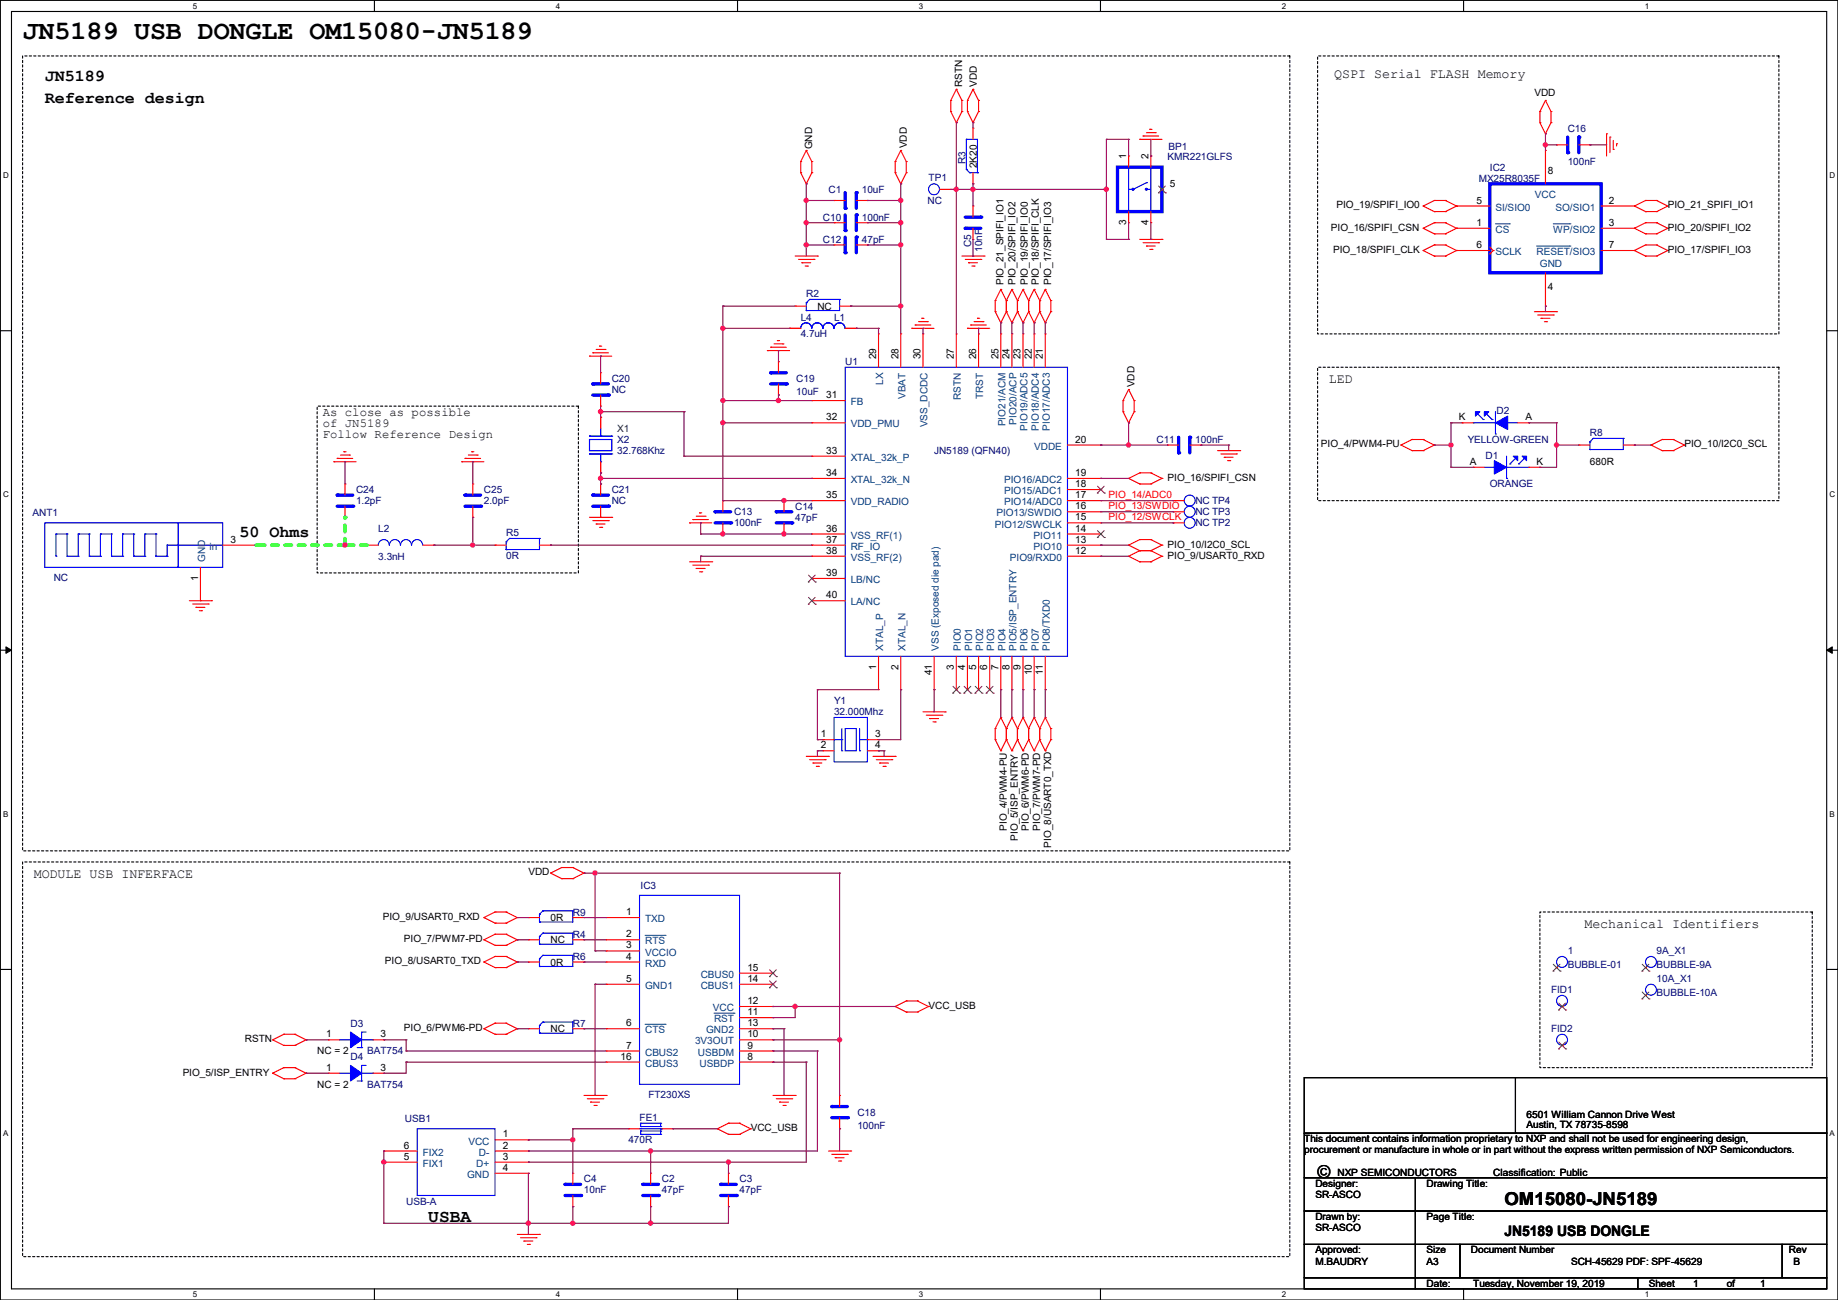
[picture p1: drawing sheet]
<svg xmlns="http://www.w3.org/2000/svg" width="420mm" height="297mm" viewBox="0 0 420 297" stroke-linecap="round" stroke-linejoin="round" font-family="sans-serif">
<defs><g id="words">
<text font-size="6.1" x="5.2" y="9">JN5189 USB DONGLE OM15080-JN5189</text>
<g font-size="4.1">
<text x="301.1" y="269.2">©</text>
<text x="343.7" y="275.4">OM15080-JN5189</text>
<text x="97.9" y="279.1">USBA</text>
</g>
<g font-size="3.8">
<text x="10.2" y="18.5">JN5189</text>
<text x="10.2" y="23.6">Reference design</text>
<text x="54.7" y="122.7">50 Ohms</text>
</g>
<text font-size="3.3" x="343.7" y="282.3">JN5189 USB DONGLE</text>
<g font-size="3">
<text x="304.9" y="17.7">QSPI Serial FLASH Memory</text>
<text x="303.6" y="87.6">LED</text>
<text x="7.7" y="200.6">MODULE USB INFERFACE</text>
<text x="362" y="212">Mechanical Identifiers</text>
</g>
<g font-size="2.8">
<text x="73.7" y="95">As close as possible</text>
<text x="73.7" y="97.6">of JN5189</text>
<text x="73.7" y="100.1">Follow Reference Design</text>
</g>
<g font-size="2.3">
<text x="219.9" y="19.9" transform="rotate(-90 219.9 19.9)">RSTN</text>
<text x="223.2" y="19.9" transform="rotate(-90 223.2 19.9)">VDD</text>
<text x="350.6" y="22">VDD</text>
<text x="185.6" y="34.1" transform="rotate(-90 185.6 34.1)">GND</text>
<text x="207.2" y="33.9" transform="rotate(-90 207.2 33.9)">VDD</text>
<text x="223.2" y="38.4" transform="rotate(-90 223.2 38.4)">2K20</text>
<text x="257.3" y="36.4" transform="rotate(-90 257.3 36.4)">1</text>
<text x="262.4" y="36.4" transform="rotate(-90 262.4 36.4)">2</text>
<text x="353.7" y="39.7">8</text>
<text x="267.3" y="42.7">5</text>
<text x="305.4" y="47.6">PIO_19/SPIFI_IO0</text>
<text x="337.4" y="46.5">5</text>
<text x="367.6" y="46.5">2</text>
<text x="381.1" y="47.6">PIO_21_SPIFI_IO1</text>
<text x="257.3" y="51.4" transform="rotate(-90 257.3 51.4)">3</text>
<text x="262.4" y="51.4" transform="rotate(-90 262.4 51.4)">4</text>
<text x="304.1" y="52.7">PIO_16/SPIFI_CSN</text>
<text x="337.4" y="51.6">1</text>
<text x="367.6" y="51.6">3</text>
<text x="381.1" y="52.7">PIO_20/SPIFI_IO2</text>
<text x="304.6" y="57.8">PIO_18/SPIFI_CLK</text>
<text x="337.4" y="56.7">6</text>
<text x="367.6" y="56.7">7</text>
<text x="381.1" y="57.8">PIO_17/SPIFI_IO3</text>
<text x="229.3" y="65.1" transform="rotate(-90 229.3 65.1)">PIO_21_SPIFI_IO1</text>
<text x="232.1" y="65.1" transform="rotate(-90 232.1 65.1)">PIO_20/SPIFI_IO2</text>
<text x="234.9" y="65.1" transform="rotate(-90 234.9 65.1)">PIO_19/SPIFI_IO0</text>
<text x="237.4" y="65.1" transform="rotate(-90 237.4 65.1)">PIO_18/SPIFI_CLK</text>
<text x="240.2" y="65.1" transform="rotate(-90 240.2 65.1)">PIO_17/SPIFI_IO3</text>
<text x="186.8" y="70.7">NC</text>
<text x="353.7" y="66.2">4</text>
<text x="200.2" y="82.1" transform="rotate(-90 200.2 82.1)">29</text>
<text x="205.3" y="82.1" transform="rotate(-90 205.3 82.1)">28</text>
<text x="210.4" y="82.1" transform="rotate(-90 210.4 82.1)">30</text>
<text x="218" y="82.1" transform="rotate(-90 218 82.1)">27</text>
<text x="223.1" y="82.1" transform="rotate(-90 223.1 82.1)">26</text>
<text x="228.1" y="82.1" transform="rotate(-90 228.1 82.1)">25</text>
<text x="230.7" y="82.1" transform="rotate(-90 230.7 82.1)">24</text>
<text x="233.2" y="82.1" transform="rotate(-90 233.2 82.1)">23</text>
<text x="235.8" y="82.1" transform="rotate(-90 235.8 82.1)">22</text>
<text x="238.3" y="82.1" transform="rotate(-90 238.3 82.1)">21</text>
<text x="259.2" y="88.5" transform="rotate(-90 259.2 88.5)">VDD</text>
<text x="188.8" y="91">31</text>
<text x="188.8" y="96.1">32</text>
<text x="245.7" y="101.1">20</text>
<text x="333.3" y="96.1">K</text>
<text x="348.6" y="96.1">A</text>
<text x="188.8" y="103.7">33</text>
<text x="301.8" y="102.2">PIO_4/PWM4-PU</text>
<text x="335.9" y="106.2">A</text>
<text x="351.1" y="106.2">K</text>
<text x="363.3" y="106.3">680R</text>
<text x="384.9" y="102.2">PIO_10/I2C0_SCL</text>
<text x="188.8" y="113.8">35</text>
<text x="188.8" y="108.8">34</text>
<text x="245.7" y="113.8">17</text>
<text x="245.7" y="111.3">18</text>
<text x="245.7" y="108.8">19</text>
<text x="266.8" y="109.9">PIO_16/SPIFI_CSN</text>
<text x="245.7" y="118.9">15</text>
<text x="245.7" y="116.4">16</text>
<text x="52.7" y="124">3</text>
<text x="188.8" y="121.5">36</text>
<text x="188.8" y="124">37</text>
<text x="245.7" y="124">13</text>
<text x="245.7" y="121.5">14</text>
<text x="266.8" y="125.1">PIO_10/I2C0_SCL</text>
<text x="188.8" y="131.6">39</text>
<text x="188.8" y="126.5">38</text>
<text x="245.7" y="126.5">12</text>
<text x="266.8" y="127.6">PIO_9/USART0_RXD</text>
<text x="45.3" y="132.7" transform="rotate(-90 45.3 132.7)">1</text>
<text x="188.8" y="136.7">40</text>
<text x="200.2" y="153" transform="rotate(-90 200.2 153)">1</text>
<text x="205.3" y="153" transform="rotate(-90 205.3 153)">2</text>
<text x="212.9" y="154.3" transform="rotate(-90 212.9 154.3)">41</text>
<text x="218" y="153" transform="rotate(-90 218 153)">3</text>
<text x="220.5" y="153" transform="rotate(-90 220.5 153)">4</text>
<text x="223.1" y="153" transform="rotate(-90 223.1 153)">5</text>
<text x="225.6" y="153" transform="rotate(-90 225.6 153)">6</text>
<text x="228.1" y="153" transform="rotate(-90 228.1 153)">7</text>
<text x="230.7" y="153" transform="rotate(-90 230.7 153)">8</text>
<text x="233.2" y="153" transform="rotate(-90 233.2 153)">9</text>
<text x="235.8" y="154.3" transform="rotate(-90 235.8 154.3)">10</text>
<text x="238.3" y="154.3" transform="rotate(-90 238.3 154.3)">11</text>
<text x="187.5" y="168.4">1</text>
<text x="187.5" y="171">2</text>
<text x="200" y="168.4">3</text>
<text x="200" y="171">4</text>
<text x="230" y="189.8" transform="rotate(-90 230 189.8)">PIO_4/PWM4-PU</text>
<text x="235.1" y="189.8" transform="rotate(-90 235.1 189.8)">PIO_6/PWM6-PD</text>
<text x="237.7" y="189.8" transform="rotate(-90 237.7 189.8)">PIO_7/PWM7-PD</text>
<text x="232.6" y="192.1" transform="rotate(-90 232.6 192.1)">PIO_5/ISP_ENTRY</text>
<text x="240.2" y="193.6" transform="rotate(-90 240.2 193.6)">PIO_8/USART0_TXD</text>
<text x="120.7" y="200">VDD</text>
<text x="143.1" y="209.1">1</text>
<text x="87.5" y="210.2">PIO_9/USART0_RXD</text>
<text x="92.3" y="215.3">PIO_7/PWM7-PD</text>
<text x="125.8" y="210.4">0R</text>
<text x="125.8" y="215.5">NC</text>
<text x="143.1" y="214.2">2</text>
<text x="88" y="220.3">PIO_8/USART0_TXD</text>
<text x="125.8" y="220.6">0R</text>
<text x="143.1" y="219.2">4</text>
<text x="143.1" y="216.7">3</text>
<text x="170.8" y="221.8">15</text>
<text x="143.1" y="224.3">5</text>
<text x="170.8" y="224.3">14</text>
<text x="170.8" y="231.9">11</text>
<text x="170.8" y="229.4">12</text>
<text x="212.2" y="230.5">VCC_USB</text>
<text x="56" y="238.1">RSTN</text>
<text x="74.5" y="237">1</text>
<text x="87" y="237">3</text>
<text x="92.3" y="235.6">PIO_6/PWM6-PD</text>
<text x="125.8" y="235.8">NC</text>
<text x="143.1" y="239.6">7</text>
<text x="143.1" y="234.5">6</text>
<text x="170.8" y="237">10</text>
<text x="170.8" y="239.6">9</text>
<text x="170.8" y="234.5">13</text>
<text x="41.7" y="245.7">PIO_5/ISP_ENTRY</text>
<text x="72.5" y="240.9">NC = 2</text>
<text x="74.5" y="244.6">1</text>
<text x="87" y="244.6">3</text>
<text x="141.8" y="242.1">16</text>
<text x="170.8" y="242.1">8</text>
<text x="72.5" y="248.5">NC = 2</text>
<text x="348.8" y="255.4">6501 William Cannon Drive West</text>
<text x="348.8" y="257.8">Austin, TX 78735-8598</text>
<text x="92.3" y="262.4">6</text>
<text x="114.9" y="262.4">2</text>
<text x="114.9" y="259.9">1</text>
<text x="171.5" y="258.4">VCC_USB</text>
<text x="298" y="261">This document contains information proprietary to NXP and shall not be used for engineering design,</text>
<text x="298" y="263.5">procurement or manufacture in whole or in part without the express written permission of NXP Semiconductors.</text>
<text x="92.3" y="265">5</text>
<text x="114.9" y="267.5">4</text>
<text x="114.9" y="265">3</text>
<text x="305.7" y="268.6">NXP SEMICONDUCTORS</text>
<text x="341.2" y="268.6">Classification: Public</text>
<text x="300.6" y="271.1">Designer:</text>
<text x="300.6" y="273.7">SR-ASCO</text>
<text x="326" y="271.1">Drawing Title:</text>
<text x="300.6" y="278.8">Drawn by:</text>
<text x="300.6" y="281.3">SR-ASCO</text>
<text x="326" y="278.8">Page Title:</text>
<text x="300.6" y="286.4">Approved:</text>
<text x="326" y="286.4">Size</text>
<text x="336.1" y="286.4">Document Number</text>
<text x="408.8" y="286.4">Rev</text>
<text x="300.6" y="288.9">M.BAUDRY</text>
<text x="326" y="288.9">A3</text>
<text x="359" y="288.9">SCH-45629 PDF: SPF-45629</text>
<text x="409.8" y="288.9">B</text>
<text x="326" y="294">Date:</text>
<text x="336.6" y="294">Tuesday, November 19, 2019</text>
<text x="376.8" y="294">Sheet</text>
<text x="386.9" y="294">1</text>
<text x="394.6" y="294">of</text>
<text x="402.2" y="294">1</text>
</g>
<g font-size="2.3" fill="#000080">
<text x="267" y="34.2">BP1</text>
<text x="358.2" y="30.1">C16</text>
<text x="212.2" y="41.3">TP1</text>
<text x="220.6" y="37.4" transform="rotate(-90 220.6 37.4)">R3</text>
<text x="266.8" y="36.4">KMR221GLFS</text>
<text x="337.9" y="41.5">MX25R8035F</text>
<text x="340.4" y="39">IC2</text>
<text x="358.2" y="37.7">100nF</text>
<text x="189.3" y="44.1">C1</text>
<text x="196.9" y="44.1">10uF</text>
<text x="211.9" y="46.6">NC</text>
<text x="188" y="50.4">C10</text>
<text x="196.9" y="50.4">100nF</text>
<text x="188" y="55.5">C12</text>
<text x="196.9" y="55.5">47pF</text>
<text x="221.9" y="56.5" transform="rotate(-90 221.9 56.5)">C5</text>
<text x="224.4" y="57.5" transform="rotate(-90 224.4 57.5)">10nF</text>
<text x="184.2" y="67.9">R2</text>
<text x="183" y="73.3">L4</text>
<text x="183" y="77.1">4.7uH</text>
<text x="190.6" y="73.3">L1</text>
<text x="193.1" y="83.4">U1</text>
<text x="139.8" y="87.2">C20</text>
<text x="139.8" y="89.8">NC</text>
<text x="182" y="87.2">C19</text>
<text x="182" y="90.3">10uF</text>
<text x="342" y="94.6">D2</text>
<text x="141.1" y="101.2">X2</text>
<text x="264.2" y="101.2">C11</text>
<text x="273.1" y="101.2">100nF</text>
<text x="335.4" y="101.2">YELLOW-GREEN</text>
<text x="363.3" y="99.7">R8</text>
<text x="141.1" y="103.8">32.768Khz</text>
<text x="213.4" y="103.8">JN5189 (QFN40)</text>
<text x="339.4" y="104.8">D1</text>
<text x="81.4" y="112.6">C24</text>
<text x="110.6" y="112.6">C25</text>
<text x="139.8" y="112.6">C21</text>
<text x="340.4" y="111.4">ORANGE</text>
<text x="7.5" y="118">ANT1</text>
<text x="81.4" y="115.2">1.2pF</text>
<text x="110.6" y="115.2">2.0pF</text>
<text x="139.8" y="115.2">NC</text>
<text x="167.7" y="117.7">C13</text>
<text x="181.7" y="116.5">C14</text>
<text x="181.7" y="119">47pF</text>
<text x="273.1" y="117.7">NC TP3</text>
<text x="273.1" y="115.2">NC TP4</text>
<text x="86.4" y="121.5">L2</text>
<text x="115.7" y="122.6">R5</text>
<text x="167.7" y="120.3">100nF</text>
<text x="273.1" y="120.3">NC TP2</text>
<text x="86.4" y="127.9">3.3nH</text>
<text x="115.7" y="127.6">0R</text>
<text x="12.3" y="132.7">NC</text>
<text x="190.6" y="160.9">Y1</text>
<text x="190.6" y="163.4">32.000Mhz</text>
<text x="146.4" y="203.1">IC3</text>
<text x="130.9" y="209.2">R9</text>
<text x="130.9" y="214.2">R4</text>
<text x="130.9" y="219.3">R6</text>
<text x="358.2" y="218.1">1</text>
<text x="358.2" y="221.1">BUBBLE-01</text>
<text x="378.5" y="218.1">9A_X1</text>
<text x="378.5" y="221.1">BUBBLE-9A</text>
<text x="354.4" y="226.9">FID1</text>
<text x="378.5" y="224.4">10A_X1</text>
<text x="378.5" y="227.5">BUBBLE-10A</text>
<text x="80.1" y="234.6">D3</text>
<text x="130.9" y="234.6">R7</text>
<text x="354.4" y="235.8">FID2</text>
<text x="80.1" y="242.2">D4</text>
<text x="83.9" y="240.9">BAT754</text>
<text x="83.9" y="248.5">BAT754</text>
<text x="148.2" y="250.8">FT230XS</text>
<text x="92.5" y="256.4">USB1</text>
<text x="146.1" y="256.2">FE1</text>
<text x="195.9" y="254.9">C18</text>
<text x="195.9" y="257.9">100nF</text>
<text x="143.6" y="261.2">470R</text>
<text x="92.8" y="275.2">USB-A</text>
<text x="133.4" y="270.1">C4</text>
<text x="133.4" y="272.7">10nF</text>
<text x="151.2" y="270.1">C2</text>
<text x="151.2" y="272.7">47pF</text>
<text x="169" y="270.1">C3</text>
<text x="169" y="272.7">47pF</text>
</g>
<g font-size="2.3" fill="#004080">
<text x="350.7" y="45.3">VCC</text>
<text x="341.7" y="48.1">SI/SIO0</text>
<text x="341.7" y="53.2">CS</text>
<text x="354.9" y="53.2">WP/SIO2</text>
<text x="355.4" y="48.1">SO/SIO1</text>
<text x="341.7" y="58.3">SCLK</text>
<text x="351.1" y="58.3">RESET/SIO3</text>
<text x="351.9" y="61">GND</text>
<text x="201.8" y="88" transform="rotate(-90 201.8 88)">LX</text>
<text x="194.4" y="92.6">FB</text>
<text x="206.9" y="91.1" transform="rotate(-90 206.9 91.1)">VBAT</text>
<text x="219.6" y="91.4" transform="rotate(-90 219.6 91.4)">RSTN</text>
<text x="224.7" y="91.1" transform="rotate(-90 224.7 91.1)">TRST</text>
<text x="194.4" y="97.7">VDD_PMU</text>
<text x="212" y="97.6" transform="rotate(-90 212 97.6)">VSS_DCDC</text>
<text x="229.7" y="97.4" transform="rotate(-90 229.7 97.4)">PIO21/ACM</text>
<text x="232.3" y="97" transform="rotate(-90 232.3 97)">PIO20/ACP</text>
<text x="234.8" y="98.4" transform="rotate(-90 234.8 98.4)">PIO19/ADC5</text>
<text x="237.4" y="98.4" transform="rotate(-90 237.4 98.4)">PIO18/ADC4</text>
<text x="239.9" y="98.4" transform="rotate(-90 239.9 98.4)">PIO17/ADC3</text>
<text x="194.4" y="105.3">XTAL_32k_P</text>
<text x="236.3" y="102.7">VDDE</text>
<text x="194.4" y="110.4">XTAL_32k_N</text>
<text x="229.4" y="112.9">PIO15/ADC1</text>
<text x="229.4" y="110.4">PIO16/ADC2</text>
<text x="194.4" y="115.4">VDD_RADIO</text>
<text x="227.7" y="118">PIO13/SWDIO</text>
<text x="229.4" y="115.4">PIO14/ADC0</text>
<text x="47.8" y="125.6">in</text>
<text x="194.4" y="123.1">VSS_RF(1)</text>
<text x="194.4" y="125.6">RF_IO</text>
<text x="227.3" y="120.5">PIO12/SWCLK</text>
<text x="236.2" y="125.6">PIO10</text>
<text x="236.2" y="123.1">PIO11</text>
<text x="46.9" y="128.4" transform="rotate(-90 46.9 128.4)">GND</text>
<text x="194.4" y="128.1">VSS_RF(2)</text>
<text x="230.8" y="128.1">PIO9/RXD0</text>
<text x="194.4" y="133.2">LB/NC</text>
<text x="194.4" y="138.3">LA/NC</text>
<text x="201.8" y="148.7" transform="rotate(-90 201.8 148.7)">XTAL_P</text>
<text x="206.9" y="148.7" transform="rotate(-90 206.9 148.7)">XTAL_N</text>
<text x="214.5" y="148.7" transform="rotate(-90 214.5 148.7)">VSS (Exposed die pad)</text>
<text x="219.6" y="148.7" transform="rotate(-90 219.6 148.7)">PIO0</text>
<text x="222.1" y="148.7" transform="rotate(-90 222.1 148.7)">PIO1</text>
<text x="224.7" y="148.7" transform="rotate(-90 224.7 148.7)">PIO2</text>
<text x="227.2" y="148.7" transform="rotate(-90 227.2 148.7)">PIO3</text>
<text x="229.7" y="148.7" transform="rotate(-90 229.7 148.7)">PIO4</text>
<text x="232.3" y="148.7" transform="rotate(-90 232.3 148.7)">PIO5/ISP_ENTRY</text>
<text x="234.8" y="148.7" transform="rotate(-90 234.8 148.7)">PIO6</text>
<text x="237.4" y="148.7" transform="rotate(-90 237.4 148.7)">PIO7</text>
<text x="239.9" y="148.7" transform="rotate(-90 239.9 148.7)">PIO8/TXD0</text>
<text x="147.4" y="215.8">RTS</text>
<text x="147.4" y="210.7">TXD</text>
<text x="147.4" y="220.9">RXD</text>
<text x="147.4" y="218.3">VCCIO</text>
<text x="147.4" y="225.9">GND1</text>
<text x="160.1" y="223.4">CBUS0</text>
<text x="160.1" y="225.9">CBUS1</text>
<text x="162.9" y="231">VCC</text>
<text x="163.2" y="233.6">RST</text>
<text x="147.4" y="236.1">CTS</text>
<text x="158.8" y="238.6">3V3OUT</text>
<text x="161.4" y="236.1">GND2</text>
<text x="147.4" y="243.7">CBUS3</text>
<text x="147.4" y="241.2">CBUS2</text>
<text x="159.5" y="241.2">USBDM</text>
<text x="159.9" y="243.7">USBDP</text>
<text x="107" y="261.5">VCC</text>
<text x="96.6" y="266.6">FIX1</text>
<text x="96.6" y="264">FIX2</text>
<text x="106.8" y="269.1">GND</text>
<text x="108.8" y="266.6">D+</text>
<text x="109.4" y="264">D-</text>
</g>
<text font-size="2.3" fill="#004040" x="141.1" y="98.7">X1</text>
<g font-size="2.3" fill="#f00">
<text x="253.3" y="113.7">PIO_14/ADC0</text>
<text x="253.3" y="118.7">PIO_12/SWCLK</text>
<text x="253.3" y="116.2">PIO_13/SWDIO</text>
</g>
<g font-size="1.8">
<text x="44.1" y="1.9">5</text>
<text x="127" y="1.9">4</text>
<text x="210" y="1.9">3</text>
<text x="292.9" y="1.9">2</text>
<text x="375.9" y="1.9">1</text>
<text x=".7" y="40.7">D</text>
<text x="418" y="40.7">D</text>
<text x=".7" y="113.6">C</text>
<text x="418" y="113.6">C</text>
<text x=".7" y="186.6">B</text>
<text x="418" y="186.6">B</text>
<text x=".7" y="259.5">A</text>
<text x="418" y="259.5">A</text>
<text x="44.1" y="296.3">5</text>
<text x="127" y="296.3">4</text>
<text x="210" y="296.3">3</text>
<text x="292.9" y="296.3">2</text>
<text x="375.9" y="296.3">1</text>
</g>
</g></defs>
<path d="M.1 .1h419.8v296.9h-419.8zM2.6 2.6h414.8v291.9h-414.8z" fill="none" stroke="#000" stroke-width=".25"/>
<g fill="#fff">
<path d="M44.1 .3h.9v2h-.9z"/>
<path d="M44.1 294.7h.9v2h-.9z"/>
</g>
<path d="M85.6 .1v2.5M85.6 294.5v2.5" fill="none" stroke="#000" stroke-width=".25"/>
<g fill="#fff">
<path d="M127 .3h1v2h-1z"/>
<path d="M127 294.7h1v2h-1z"/>
</g>
<path d="M168.5 .1v2.5M168.5 294.5v2.5" fill="none" stroke="#000" stroke-width=".25"/>
<g fill="#fff">
<path d="M210 .3h.9v2h-.9z"/>
<path d="M210 294.7h.9v2h-.9z"/>
</g>
<path d="M251.5 .1v2.5M251.5 294.5v2.5" fill="none" stroke="#000" stroke-width=".25"/>
<g fill="#fff">
<path d="M292.9 .3h1v2h-1z"/>
<path d="M292.9 294.7h1v2h-1z"/>
</g>
<path d="M334.4 .1v2.5M334.4 294.5v2.5" fill="none" stroke="#000" stroke-width=".25"/>
<g fill="#fff">
<path d="M375.9 .3h1v2h-1z"/>
<path d="M375.9 294.7h1v2h-1z"/>
<path d="M.7 39.1h1.3v2h-1.3z"/>
<path d="M418 39.1h1.3v2h-1.3z"/>
<path d="M.7 112h1.3v2h-1.3z"/>
<path d="M418 112h1.3v2h-1.3z"/>
</g>
<path d="M.1 75.6h2.5M417.4 75.6h2.5" fill="none" stroke="#000" stroke-width=".25"/>
<g fill="#fff">
<path d="M.7 185h1.2v2h-1.2z"/>
<path d="M418 185h1.2v2h-1.2z"/>
</g>
<path d="M.1 148.5h2.5M417.4 148.5h2.5" fill="none" stroke="#000" stroke-width=".25"/>
<path d="M1.4 147.8l1.2 .7-1.2 .8zM417.4 148.5l1.3-.7v1.5z" fill="#000" stroke="#000" stroke-width=".23"/>
<g fill="#fff">
<path d="M.7 257.9h1.2v2h-1.2z"/>
<path d="M418 257.9h1.2v2h-1.2z"/>
</g>
<g fill="none" stroke="#000" stroke-width=".25">
<path d="M.1 221.5h2.5M417.4 221.5h2.5M298 258.9h119.4v10.2h-119.4zM298 246.2h119.4v12.7h-119.4zM346.3 258.9h.1M346.3 246.2v12.7M298 269.1h25.4v7.6h-25.4zM298 276.7h25.4v7.6h-25.4zM323.4 269.1h94v7.6h-94zM323.4 276.7h94v7.6h-94zM298 284.3h25.4v7.6h-25.4zM298 291.9h25.4v2.6h-25.4z"/>
<path d="M323.4 284.3h10.2v7.6h-10.2zM323.4 291.9h50.8v2.6h-50.8zM333.6 284.3h73.6v7.6h-73.6zM374.2 291.9h43.2v2.6h-43.2zM407.2 284.3h10.2v7.6h-10.2z"/>
</g>
<path d="M5.2 12.8h289.5v181.6h-289.5zM301.1 12.8h105.4v63.5h-105.4zM72.5 92.8h59.7v38.1h-59.7zM301.1 83.9h105.4v30.5h-105.4zM5.2 196.9h289.5v90.2h-289.5zM351.9 208.4h62.2v35.5h-62.2z" fill="none" stroke="#000" stroke-width=".25" stroke-dasharray=".5 .5"/>
<g fill="none" stroke="#f00" stroke-width=".25">
<path d="M183 39.5h.1M183 36.9h.1M183 39.5l1.2 2.5M183 36.9v2.6M184.2 34.4h.1M184.2 34.4l-1.2 2.5M184.2 34.4l1.3 2.5M185.5 36.9h.1M185.5 39.5h.1M185.5 36.9v2.6M185.5 39.5l-1.3 2.5M204.6 39.5h.1"/>
<path d="M204.6 36.9h.1M204.6 39.5l1.2 2.5M204.6 36.9v2.6M205.8 34.4h.1M205.8 34.4l-1.2 2.5M205.8 34.4l1.3 2.5M207.1 36.9h.1M207.1 39.5h.1M207.1 36.9v2.6M207.1 39.5l-1.3 2.5M217.3 25.5h.1M217.3 22.9h.1"/>
<path d="M217.3 25.5l1.2 2.5M217.3 22.9v2.6M218.5 20.4h.1M218.5 28h.1M218.5 20.4l-1.2 2.5M218.5 20.4l1.3 2.5M219.8 22.9h.1M219.8 25.5h.1M219.8 22.9v2.6M219.8 25.5l-1.3 2.5M221.1 25.5h.1M221.1 22.9h.1"/>
<path d="M221.1 25.5l1.2 2.5M221.1 22.9v2.6M222.3 20.4h.1M222.3 28h.1M222.3 20.4l-1.2 2.5M222.3 20.4l1.3 2.5M223.6 22.9h.1M223.6 25.5h.1M223.6 22.9v2.6M223.6 25.5l-1.3 2.5M260.4 31.8h.1M260.4 31.8h5.1"/>
<path d="M261.2 31.1h.1M261.2 31.1h3.6M262 30.3h2M262.7 29.5h.1M262.7 29.5h.5M264 30.3h.1M351.9 28h.1M351.9 25.5h.1M351.9 28l1.2 2.6M351.9 25.5v2.5M353.1 22.9h.1M353.1 30.6h.1"/>
<path d="M353.1 22.9l-1.2 2.6M353.1 22.9l1.3 2.6M354.4 25.5h.1M354.4 28h.1M354.4 25.5v2.5M354.4 28l-1.3 2.6M367.1 30.6h.1M367.1 30.6v5M367.9 31.3h.1M367.9 31.3v3.6M368.6 34.1h.1M368.6 32.1v2"/>
<path d="M369.4 32.9h.1M369.4 32.9v.5M181.7 58.5h5.1M182.5 59.3h3.5M184.2 42h.1M186 59.3h.1M186.8 58.5h.1M205.8 42h.1M219.8 58.5h5.1M220.6 59.3h3.5M224.1 59.3h.1M224.9 58.5h.1"/>
<path d="M260.4 54.7h5.1M261.2 55.5h3.6M262 56.2h.1M262 56.2h2M262.7 57h.5M263.2 57h.1M264.8 55.5h.1M265.5 54.7h.1M325.2 52.2h.1M325.2 57.2h.1M325.2 47.1h.1M325.2 52.2l2.5 1.2"/>
<path d="M325.2 57.2l2.5 1.3M325.2 47.1l2.5 1.2M327.7 53.4h.1M327.7 50.9h.1M327.7 58.5h.1M327.7 56h.1M327.7 48.3h.1M327.7 45.8h.1M327.7 53.4h2.6M327.7 50.9l-2.5 1.3M327.7 50.9h2.6M327.7 48.3h2.6"/>
<path d="M327.7 45.8h2.6M327.7 58.5h2.6M327.7 56l-2.5 1.2M327.7 56h2.6M327.7 45.8l-2.5 1.3M330.3 53.4h.1M330.3 50.9h.1M330.3 58.5h.1M330.3 56h.1M330.3 48.3h.1M330.3 45.8h.1M330.3 50.9l2.5 1.3"/>
<path d="M330.3 56l2.5 1.2M330.3 45.8l2.5 1.3M332.8 52.2h.1M332.8 57.2h.1M332.8 47.1h.1M332.8 52.2l-2.5 1.2M332.8 57.2l-2.5 1.3M332.8 47.1l-2.5 1.2M373.5 52.2h.1M373.5 47.1h.1M373.5 57.2h.1M373.5 52.2l2.5 1.2"/>
<path d="M373.5 47.1l2.5 1.2M373.5 57.2l2.5 1.3M376 53.4h.1M376 50.9h.1M376 48.3h.1M376 45.8h.1M376 58.5h.1M376 56h.1M376 53.4h2.5M376 50.9h2.5M376 50.9l-2.5 1.3M376 48.3h2.5"/>
<path d="M376 45.8h2.5M376 45.8l-2.5 1.3M376 58.5h2.5M376 56h2.5M376 56l-2.5 1.2M378.5 53.4h.1M378.5 50.9h.1M378.5 48.3h.1M378.5 45.8h.1M378.5 58.5h.1M378.5 56h.1M378.5 50.9l2.6 1.3"/>
<path d="M378.5 45.8l2.6 1.3M378.5 56l2.6 1.2M381.1 52.2h.1M381.1 47.1h.1M381.1 57.2h.1M381.1 52.2l-2.6 1.2M381.1 47.1l-2.6 1.2M381.1 57.2l-2.6 1.3M136.2 79.8h2.1M137 79.1h.1M137 79.1h.5M138.3 79.8h.1"/>
<path d="M176.1 79.3h.1M176.1 79.3h3.6M176.9 78.6h2M177.6 77.8h.1M177.6 77.8h.5M178.9 78.6h.1M183.2 60h.1M183.2 60h2.1M184 60.8h.5M184.5 60.8h.1M208.4 75h.1M208.4 75h5"/>
<path d="M209.1 74.3h.1M209.1 74.3h3.6M209.9 73.5h2M210.7 72.7h.1M210.7 72.7h.5M211.9 73.5h.1M221.1 75h.1M221.1 75h5M221.3 60h.1M221.3 60h2.1M221.8 74.3h.1M221.8 74.3h3.6"/>
<path d="M222.1 60.8h.5M222.6 60.8h.1M222.6 73.5h2M223.4 72.7h.1M223.4 72.7h.5M224.6 73.5h.1M227.4 71.2h.1M227.4 68.7h.1M227.4 71.2l1.3 2.5M227.4 68.7v2.5M228.7 66.1h.1M228.7 73.7h.1"/>
<path d="M228.7 66.1l-1.3 2.6M228.7 66.1l1.3 2.6M230 68.7h.1M230 71.2h.1M230 68.7v2.5M230 71.2l-1.3 2.5M230 71.2l1.2 2.5M231.2 66.1h.1M231.2 73.7h.1M231.2 66.1l-1.2 2.6M231.2 66.1l1.3 2.6M232.5 68.7h.1"/>
<path d="M232.5 71.2h.1M232.5 68.7v2.5M232.5 71.2l-1.3 2.5M232.5 71.2l1.3 2.5M233.8 66.1h.1M233.8 73.7h.1M233.8 66.1l-1.3 2.6M233.8 66.1l1.2 2.6M235 68.7h.1M235 71.2h.1M235 68.7v2.5M235 71.2l-1.2 2.5"/>
<path d="M235 71.2l1.3 2.5M236.3 66.1h.1M236.3 73.7h.1M236.3 66.1l-1.3 2.6M236.3 66.1l1.3 2.6M237.6 68.7h.1M237.6 71.2h.1M237.6 68.7v2.5M237.6 71.2l-1.3 2.5M237.6 71.2l1.2 2.5M238.8 66.1h.1M238.8 73.7h.1"/>
<path d="M238.8 66.1l-1.2 2.6M238.8 66.1l1.3 2.6M240.1 68.7h.1M240.1 71.2h.1M240.1 68.7v2.5M240.1 71.2l-1.3 2.5M350.6 71.2h5.1M351.4 72h3.5M352.1 72.7h.1M352.1 72.7h2.1M352.9 73.5h.5M353.4 73.5h.1"/>
<path d="M354.9 72h.1M355.7 71.2h.1M134.7 81.4h.1M134.7 81.4h5.1M135.5 80.6h.1M135.5 80.6h3.5M175.3 80.1h.1M175.3 80.1h5.1M256.6 94.1h.1M256.6 91.5h.1M256.6 94.1l1.3 2.5M256.6 91.5v2.6"/>
<path d="M257.9 89h.1M257.9 96.6h.1M257.9 89l-1.3 2.5M257.9 89l1.3 2.5M259.2 91.5h.1M259.2 94.1h.1M259.2 91.5v2.6M259.2 94.1l-1.3 2.5M76.3 105.5h.1M76.3 105.5h5.1M77 104.7h.1M77 104.7h3.6"/>
<path d="M77.8 104h2M78.6 103.2h.1M78.6 103.2h.5M79.8 104h.1M105.5 105.5h.1M105.5 105.5h5.1M106.3 104.7h.1M106.3 104.7h3.5M107 104h2.1M107.8 103.2h.1M107.8 103.2h.5M109.1 104h.1"/>
<path d="M134.7 118.2h5.1M135.5 119h3.5M136.2 119.7h.1M136.2 119.7h2.1M139 119h.1M139.8 118.2h.1M157.6 119.5h.1M157.6 119.5h5M158.3 118.7h.1M158.3 118.7h3.6M159.1 117.9h2M159.9 117.2h.1"/>
<path d="M159.9 117.2h.5M161.1 117.9h.1M257.9 109.3h.1M257.9 109.3l2.5 1.3M260.4 108h.1M260.4 110.6h.1M260.4 108l-2.5 1.3M260.4 108h2.6M260.4 110.6h2.6M263 108h.1M263 110.6h.1M263 108l2.5 1.3"/>
<path d="M265.5 109.3h.1M265.5 109.3l-2.5 1.3M278.2 103h5.1M279 103.7h3.5M279.7 104.5h.1M279.7 104.5h2.1M280.5 105.2h.5M281 105.2h.1M282.5 103.7h.1M283.3 103h.1M320.1 101.7h.1M320.1 101.7l2.6 1.3"/>
<path d="M322.7 103h.1M322.7 100.4h.1M322.7 103h2.5M322.7 100.4l-2.6 1.3M322.7 100.4h2.5M325.2 103h.1M325.2 100.4h.1M325.2 100.4l2.5 1.3M327.7 101.7h.1M327.7 101.7l-2.5 1.3M377.3 101.7h.1M377.3 101.7l2.5 1.3"/>
<path d="M379.8 100.4h.1M379.8 103h.1M379.8 103h2.6M379.8 100.4h2.6M379.8 100.4l-2.5 1.3M382.4 100.4h.1M382.4 103h.1M382.4 100.4l2.5 1.3M384.9 101.7h.1M384.9 101.7l-2.5 1.3M43.3 137.2h5M44 138h3.6"/>
<path d="M44.8 138.8h.1M44.8 138.8h2M45.6 139.5h.5M46.1 139.5h.1M47.6 138h.1M48.3 137.2h.1M137 120.5h.5M137.5 120.5h.1M157.6 128.4h5M158.3 129.1h3.6M159.1 129.9h.1M159.1 129.9h2"/>
<path d="M159.9 130.6h.5M160.4 130.6h.1M161.9 129.1h.1M162.6 128.4h.1M257.9 124.5h.1M257.9 127.1h.1M257.9 124.5l2.5 1.3M257.9 127.1l2.5 1.3M260.4 123.3h.1M260.4 125.8h.1M260.4 128.4h.1M260.4 123.3l-2.5 1.2"/>
<path d="M260.4 123.3h2.6M260.4 125.8h2.6M260.4 125.8l-2.5 1.3M260.4 128.4h2.6M263 123.3h.1M263 125.8h.1M263 128.4h.1M263 123.3l2.5 1.2M263 125.8l2.5 1.3M265.5 124.5h.1M265.5 127.1h.1M265.5 124.5l-2.5 1.3"/>
<path d="M265.5 127.1l-2.5 1.3M184.2 172.8h5.1M185 173.6h3.6M185.8 174.3h.1M185.8 174.3h2M186.5 175.1h.5M187 175.1h.1M188.6 173.6h.1M189.3 172.8h.1M199.5 172.8h5.1M200.2 173.6h3.6M201 174.3h.1"/>
<path d="M201 174.3h2M201.8 175.1h.5M202.3 175.1h.1M203.8 173.6h.1M204.6 172.8h.1M210.9 162.6h5.1M211.7 163.4h3.5M212.4 164.2h.1M212.4 164.2h2.1M213.2 164.9h.5M213.7 164.9h.1M215.2 163.4h.1"/>
<path d="M216 162.6h.1M227.4 169h.1M227.4 166.5h.1M227.4 166.5v2.5M227.4 169l1.3 2.5M228.7 171.5h.1M228.7 163.9h.1M228.7 163.9l1.3 2.6M228.7 163.9l-1.3 2.6M230 169h.1M230 166.5h.1M230 166.5v2.5"/>
<path d="M230 169l1.2 2.5M230 169l-1.3 2.5M231.2 171.5h.1M231.2 163.9h.1M231.2 163.9l1.3 2.6M231.2 163.9l-1.2 2.6M232.5 169h.1M232.5 166.5h.1M232.5 166.5v2.5M232.5 169l1.3 2.5M232.5 169l-1.3 2.5M233.8 171.5h.1"/>
<path d="M233.8 163.9h.1M233.8 163.9l1.2 2.6M233.8 163.9l-1.3 2.6M235 169h.1M235 166.5h.1M235 166.5v2.5M235 169l1.3 2.5M235 169l-1.2 2.5M236.3 171.5h.1M236.3 163.9h.1M236.3 163.9l1.3 2.6M236.3 163.9l-1.3 2.6"/>
<path d="M237.6 169h.1M237.6 166.5h.1M237.6 166.5v2.5M237.6 169l1.2 2.5M237.6 169l-1.3 2.5M238.8 171.5h.1M238.8 163.9h.1M238.8 163.9l1.3 2.6M238.8 163.9l-1.2 2.6M240.1 166.5h.1M240.1 169h.1M240.1 166.5v2.5"/>
<path d="M240.1 169l-1.3 2.5M125.8 199.5h.1M125.8 199.5l2.6 1.2M128.4 198.2h.1M128.4 198.2h2.5M128.4 198.2l-2.6 1.3M130.9 198.2h.1M130.9 198.2l2.5 1.3M133.4 199.5h.1M133.4 199.5l-2.5 1.2M110.6 209.6h.1M110.6 219.8h.1"/>
<path d="M110.6 214.7h.1M110.6 209.6l2.5 1.3M110.6 219.8l2.5 1.3M110.6 214.7l2.5 1.3M113.1 210.9h.1M113.1 208.4h.1M113.1 218.5h.1M113.1 216h.1M113.1 213.4h.1M113.1 210.9h2.6M113.1 208.4l-2.5 1.2M113.1 208.4h2.6"/>
<path d="M113.1 218.5l-2.5 1.3M113.1 218.5h2.6M113.1 216h2.6M113.1 213.4l-2.5 1.3M113.1 213.4h2.6M115.7 210.9h.1M115.7 208.4h.1M115.7 218.5h.1M115.7 216h.1M115.7 213.4h.1M115.7 208.4l2.5 1.2M115.7 218.5l2.5 1.3"/>
<path d="M115.7 213.4l2.5 1.3M118.2 209.6h.1M118.2 219.8h.1M118.2 214.7h.1M118.2 209.6l-2.5 1.3M118.2 219.8l-2.5 1.3M118.2 214.7l-2.5 1.3M128.4 200.7h.1M128.4 200.7h2.5M130.9 200.7h.1M62.3 237.6h.1M62.3 237.6l2.6 1.2"/>
<path d="M64.9 238.8h.1M64.9 236.3h.1M64.9 238.8h2.5M64.9 236.3l-2.6 1.3M64.9 236.3h2.5M67.4 238.8h.1M67.4 236.3h.1M67.4 236.3l2.5 1.3M69.9 237.6h.1M69.9 237.6l-2.5 1.2M110.6 235h.1M110.6 235l2.5 1.3"/>
<path d="M113.1 221.1h.1M113.1 236.3h.1M113.1 233.8h.1M113.1 236.3h2.6M113.1 221.1h2.6M113.1 233.8l-2.5 1.2M113.1 233.8h2.6M115.7 221.1h.1M115.7 236.3h.1M115.7 233.8h.1M115.7 233.8l2.5 1.2M118.2 235h.1"/>
<path d="M118.2 235l-2.5 1.3M204.6 230h.1M204.6 230l2.5 1.2M207.1 231.2h.1M207.1 228.7h.1M207.1 231.2h2.5M207.1 228.7h2.5M207.1 228.7l-2.5 1.3M209.6 231.2h.1M209.6 228.7h.1M209.6 228.7l2.6 1.3M212.2 230h.1"/>
<path d="M212.2 230l-2.6 1.2M62.3 245.2h.1M62.3 245.2l2.6 1.3M64.9 246.5h.1M64.9 243.9h.1M64.9 246.5h2.5M64.9 243.9l-2.6 1.3M64.9 243.9h2.5M67.4 246.5h.1M67.4 243.9h.1M67.4 243.9l2.5 1.3M69.9 245.2h.1"/>
<path d="M69.9 245.2l-2.5 1.3M133.4 250.3h5.1M134.2 251h3.6M135 251.8h.1M135 251.8h2M135.7 252.6h.5M136.2 252.6h.1M137.8 251h.1M138.5 250.3h.1M163.9 257.9h.1M163.9 257.9l2.6 1.3M166.5 259.2h.1"/>
<path d="M166.5 256.6h.1M166.5 259.2h2.5M166.5 256.6h2.5M166.5 256.6l-2.6 1.3M169 259.2h.1M169 256.6h.1M169 256.6l2.5 1.3M171.5 257.9h.1M171.5 257.9l-2.5 1.3M176.6 250.3h5.1M177.4 251h3.5M178.1 251.8h.1"/>
<path d="M178.1 251.8h2.1M178.9 252.6h.5M179.4 252.6h.1M180.9 251h.1M181.7 250.3h.1M189.3 263h5.1M190.1 263.7h3.5M190.8 264.5h.1M190.8 264.5h2.1M191.6 265.3h.5M192.1 265.3h.1M193.6 263.7h.1"/>
<path d="M194.4 263h.1M118.2 282h5.1M119 282.8h3.5M119.7 283.5h.1M119.7 283.5h2.1M120.5 284.3h.5M121 284.3h.1M122.5 282.8h.1M123.3 282h.1"/>
</g>
<path d="M190.1 255.4h3.5" fill="none" stroke="#00f" stroke-width=".76"/>
<circle cx="193.6" cy="255.4" r=".38" fill="#00f"/>
<path d="M190.1 252.8h3.5" fill="none" stroke="#00f" stroke-width=".76"/>
<circle cx="190.1" cy="252.8" r=".38" fill="#00f"/>
<path d="M357 230h.1M191.9 250.3h.1M191.9 257.9h.1M191.9 250.3v2.5M191.9 255.4v2.5" fill="none" stroke="#f00" stroke-width=".25"/>
<circle cx="356.9" cy="228.7" r="1.25" fill="none" stroke="#00f" stroke-width=".25"/>
<path d="M356.2 230.8h.1M356.2 229.2l1.6 1.6M357.7 229.2l-1.5 1.6M357.8 230.8h.1" fill="none" stroke="#804000" stroke-width=".23"/>
<path d="M220.6 49.6h3.5" fill="none" stroke="#00f" stroke-width=".76"/>
<circle cx="224.1" cy="49.6" r=".38" fill="#00f"/>
<path d="M220.6 52.2h3.5" fill="none" stroke="#00f" stroke-width=".76"/>
<circle cx="220.6" cy="52.2" r=".38" fill="#00f"/>
<g fill="none" stroke="#f00" stroke-width=".25">
<path d="M257.9 35.6h.1M257.9 35.6v2.6M263 35.6h.1M263 35.6v2.6M222.3 54.7h.1M222.3 47.1h.1M222.3 47.1v2.5M222.3 52.2v2.5M257.9 50.9h.1M257.9 48.3v2.6M263 50.9h.1M263 48.3v2.6"/>
<path d="M265.5 43.3h.1M181.7 69.9h.1M181.7 69.9h2.5M191.9 69.9h2.5M194.4 69.9h.1"/>
</g>
<g fill="none" stroke="#00f" stroke-width=".25">
<path d="M257.9 38.2h.1M257.9 38.2v10.1M263 38.2v10.1M257.9 43.3h1M258.9 43.3h.1M262 43.3h.1M262 41.7h.1M262 43.3h1M262 41.7l-3.1 1.6M263 48.3h.1M184.2 71h.1M184.2 69.2h.1"/>
<path d="M184.2 69.2v1.8M185 68.4h.1M185 68.4h6.9M185 68.4l-.8 .8M191.9 68.4h.1M191.9 68.4v2.6h-7.7"/>
<circle cx="258.9" cy="43.2" r=".23"/>
<circle cx="261.9" cy="43.2" r=".23"/>
</g>
<path d="M255.4 38.2h10.1v10.1h-10.1zM193.1 44v3.6" fill="none" stroke="#00f" stroke-width=".76"/>
<path d="M264.7 44.1h.1M264.8 42.5l1.5 1.6M266.3 42.5l-1.6 1.6M266.3 44.1h.1" fill="none" stroke="#804000" stroke-width=".23"/>
<circle cx="193.1" cy="47.6" r=".38" fill="#00f"/>
<path d="M195.7 44v3.6" fill="none" stroke="#00f" stroke-width=".76"/>
<circle cx="195.7" cy="44" r=".38" fill="#00f"/>
<path d="M190.6 45.8h.1M190.6 45.8h2.5M195.7 45.8h2.5M198.2 45.8h.1" fill="none" stroke="#f00" stroke-width=".25"/>
<path d="M269.3 99.9v3.6" fill="none" stroke="#00f" stroke-width=".76"/>
<circle cx="269.3" cy="103.5" r=".38" fill="#00f"/>
<path d="M271.9 99.9v3.6" fill="none" stroke="#00f" stroke-width=".76"/>
<circle cx="271.9" cy="99.9" r=".38" fill="#00f"/>
<path d="M266.8 101.7h.1M266.8 101.7h2.5M271.9 101.7h2.5M274.4 101.7h.1" fill="none" stroke="#f00" stroke-width=".25"/>
<path d="M177.4 116.9h3.5" fill="none" stroke="#00f" stroke-width=".76"/>
<circle cx="177.4" cy="116.9" r=".38" fill="#00f"/>
<path d="M177.4 119.5h3.5" fill="none" stroke="#00f" stroke-width=".76"/>
<circle cx="180.9" cy="119.5" r=".38" fill="#00f"/>
<g fill="none" stroke="#f00" stroke-width=".25">
<path d="M179.2 114.4h.1M179.2 114.4v2.5M179.2 119.5v2.5M179.2 122h.1M120.7 209.6h.1M120.7 219.8h.1M120.7 209.6h2.6M120.7 219.8h2.6M130.9 209.6h2.5M130.9 219.8h2.5M133.4 209.6h.1M133.4 219.8h.1"/>
<path d="M75 237.6h.1M75 237.6h2.6M85.2 237.6h2.5M87.7 237.6h.1"/>
</g>
<g fill="none" stroke="#00f" stroke-width=".25">
<path d="M123.3 210.7h.1M123.3 208.9h.1M123.3 219h.1M123.3 208.9v1.8M123.3 219v1.8M124 208.1h.1M124 218.3h.1M124 208.1h6.9M124 208.1l-.7 .8M124 218.3h6.9M124 218.3l-.7 .7M130.9 208.1h.1"/>
<path d="M130.9 218.3h.1M130.9 208.1v2.6h-7.6M130.9 218.3v2.5h-7.6M77.6 237.6h2.5M80.1 237.6h.1M81.6 239.4h1M82.6 239.4h.1M82.6 237.6h2.6M83.7 235.8h-1.1v3.6M85.2 237.6h.1M123.3 220.8h.1"/>
</g>
<path d="M80.1 235.8l2.5 1.8-2.5 1.8z" fill-rule="evenodd" fill="#00f" stroke="#00f" stroke-width=".25"/>
<path d="M129.1 270.6h3.6" fill="none" stroke="#00f" stroke-width=".76"/>
<circle cx="129.1" cy="270.6" r=".38" fill="#00f"/>
<path d="M129.1 273.1h3.6" fill="none" stroke="#00f" stroke-width=".76"/>
<circle cx="132.7" cy="273.1" r=".38" fill="#00f"/>
<path d="M357 238.8h.1M130.9 275.7h.1M130.9 268.1h.1M130.9 268.1v2.5M130.9 273.1v2.6" fill="none" stroke="#f00" stroke-width=".25"/>
<circle cx="356.9" cy="237.6" r="1.25" fill="none" stroke="#00f" stroke-width=".25"/>
<path d="M356.2 239.6h.1M356.2 238.1l1.6 1.5M357.7 238.1l-1.5 1.5M357.8 239.6h.1" fill="none" stroke="#804000" stroke-width=".23"/>
<path d="M164.7 270.6h3.5" fill="none" stroke="#00f" stroke-width=".76"/>
<circle cx="164.7" cy="270.6" r=".38" fill="#00f"/>
<path d="M164.7 273.1h3.5" fill="none" stroke="#00f" stroke-width=".76"/>
<circle cx="168.2" cy="273.1" r=".38" fill="#00f"/>
<g fill="none" stroke="#f00" stroke-width=".25">
<path d="M180.4 75h.1M180.4 75h2.6M193.1 75h2.6M195.7 75h.1M200.7 76.3h.1M200.7 76.3v7.6M205.8 76.3h.1M205.8 76.3v7.6M210.9 76.3h.1M210.9 76.3v7.6M218.5 76.3h.1M218.5 76.3v7.6"/>
<path d="M223.6 76.3h.1M223.6 76.3v7.6M228.7 76.3h.1M228.7 76.3v7.6M231.2 76.3h.1M231.2 76.3v7.6M233.8 76.3h.1M233.8 76.3v7.6M236.3 76.3h.1M236.3 76.3v7.6M238.8 76.3h.1M238.8 76.3v7.6"/>
<path d="M137.2 95.3h.1M137.2 95.3v2.6M185.5 91.5h.1M185.5 96.6h.1M185.5 91.5h7.6M185.5 96.6h7.6M137.2 108h.1M137.2 105.5v2.5M185.5 114.4h.1M185.5 104.2h.1M185.5 109.3h.1M185.5 114.4h7.6"/>
<path d="M185.5 104.2h7.6M185.5 109.3h7.6M243.9 101.7h7.6M243.9 114.4h7.6M243.9 119.5h7.6M243.9 116.9h7.6M243.9 111.8h7.6M243.9 109.3h7.6M251.5 119.5h.1M251.5 116.9h.1M251.5 114.4h.1M251.5 111.8h.1"/>
<path d="M251.5 109.3h.1M251.5 101.7h.1M360.8 101.7h.1M360.8 101.7h2.5M370.9 101.7h2.6M373.5 101.7h.1M185.5 132.2h.1M185.5 137.2h.1M185.5 122h.1M185.5 124.5h.1M185.5 127.1h.1M185.5 132.2h7.6"/>
<path d="M185.5 137.2h7.6M185.5 122h7.6M185.5 124.5h7.6M185.5 127.1h7.6M243.9 122h7.6M243.9 124.5h7.6M243.9 127.1h7.6M251.5 127.1h.1M251.5 124.5h.1M251.5 122h.1M200.7 157.6h.1M200.7 149.9v7.7"/>
<path d="M205.8 157.6h.1M205.8 149.9v7.7M213.4 157.6h.1M213.4 149.9v7.7M218.5 157.6h.1M218.5 149.9v7.7M221.1 157.6h.1M221.1 149.9v7.7M223.6 157.6h.1M223.6 149.9v7.7M226.1 157.6h.1M226.1 149.9v7.7"/>
<path d="M228.7 157.6h.1M228.7 149.9v7.7M231.2 157.6h.1M231.2 149.9v7.7M233.8 157.6h.1M233.8 149.9v7.7M236.3 157.6h.1M236.3 149.9v7.7M238.8 157.6h.1M238.8 149.9v7.7M188 169h.1M188 171.5h.1"/>
<path d="M188 169h2.6M188 171.5h2.6M198.2 169h2.5M198.2 171.5h2.5M200.7 169h.1M200.7 171.5h.1M120.7 214.7h.1M120.7 214.7h2.6M130.9 214.7h2.5M133.4 214.7h.1M75 245.2h.1M75 245.2h2.6"/>
<path d="M85.2 245.2h2.5M87.7 245.2h.1M166.5 275.7h.1M166.5 268.1h.1M166.5 268.1v2.5M166.5 273.1v2.6"/>
</g>
<g fill="none" stroke="#00f" stroke-width=".25">
<path d="M188 75a1.27 1.27 0 0 0-1.3-1.3 1.27 1.27 0 0 0-1.2 1.3 1.25 1.25 0 0 0-1.3-1.3 1.25 1.25 0 0 0-1.2 1.3M190.5 75a1.25 1.25 0 0 0-1.2-1.3 1.25 1.25 0 0 0-1.3 1.3M193.1 75a1.25 1.25 0 0 0-1.3-1.3 1.25 1.25 0 0 0-1.2 1.3M134.7 99.7h5.1M137.2 99.7h.1M137.2 97.9v1.8M139.8 99.7h.1M193.1 83.9h50.8v66h-50.8zM134.7 100.4h5.1v2.6h-5.1zM134.7 103.7h5.1M137.2 105.5h.1M137.2 103.7v1.8"/>
<path d="M139.8 103.7h.1M363.3 102.7h.1M363.3 100.9h.1M363.3 100.9v1.8M364.1 100.2h.1M364.1 100.2h6.8M364.1 100.2l-.8 .7M370.9 100.2h.1M370.9 100.2v2.5h-7.6M190.6 163.9h7.6v10.2h-7.6zM190.6 169h1.8M192.4 171.5h.1"/>
<path d="M192.4 169h.1M192.4 166.5v5M193.1 166.5h2.6v5h-2.6zM196.4 171.5h.1M196.4 166.5v5M196.4 169h1.8M198.2 169h.1M123.3 215.7h.1M123.3 214h.1M123.3 214v1.7M124 213.2h.1M124 213.2h6.9"/>
<path d="M124 213.2l-.7 .8M130.9 213.2h.1M130.9 213.2v2.5h-7.6M77.6 245.2h2.5M80.1 245.2h.1M81.6 247h1M82.6 247h.1M82.6 245.2h2.6M83.7 243.4h-1.1v3.6M85.2 245.2h.1"/>
</g>
<g fill="none" stroke="#804000" stroke-width=".23">
<path d="M250.7 112.6h.1M250.8 111.1l1.5 1.5M252.3 111.1l-1.6 1.5M252.3 112.6h.1M184.7 133h.1M184.7 138h.1M184.7 131.4l1.6 1.6M184.7 136.5l1.6 1.5M186.3 131.4l-1.6 1.6M186.3 136.5l-1.6 1.5M186.3 133h.1M186.3 138h.1"/>
<path d="M250.7 122.8h.1M250.8 121.2l1.5 1.6M252.3 121.2l-1.6 1.6M252.3 122.8h.1M217.7 158.4h.1M217.8 156.8l1.5 1.6M219.3 156.8l-1.6 1.6M219.3 158.4h.1M220.3 158.4h.1M220.3 156.8l1.6 1.6M221.8 156.8l-1.5 1.6M221.9 158.4h.1"/>
<path d="M222.8 158.4h.1M222.8 156.8l1.6 1.6M224.4 156.8l-1.6 1.6M224.4 158.4h.1M225.3 158.4h.1M225.4 156.8l1.5 1.6M226.9 156.8l-1.6 1.6M226.9 158.4h.1"/>
</g>
<path d="M80.1 243.4l2.5 1.8-2.5 1.8z" fill-rule="evenodd" fill="#00f" stroke="#00f" stroke-width=".25"/>
<path d="M106.3 113.1h3.5" fill="none" stroke="#00f" stroke-width=".76"/>
<circle cx="106.3" cy="113.1" r=".38" fill="#00f"/>
<path d="M106.3 115.7h3.5" fill="none" stroke="#00f" stroke-width=".76"/>
<circle cx="109.8" cy="115.7" r=".38" fill="#00f"/>
<path d="M108 118.2h.1M108 110.6h.1M108 110.6v2.5M108 115.7v2.5M113.1 124.5h.1M113.1 124.5h2.6M123.3 124.5h2.5M125.8 124.5h.1" fill="none" stroke="#f00" stroke-width=".25"/>
<path d="M115.7 125.6h.1M115.7 123.8h.1M115.7 123.8v1.8M116.4 123h.1M116.4 123h6.9M116.4 123l-.7 .8M123.3 123h.1M123.3 123v2.6h-7.6" fill="none" stroke="#00f" stroke-width=".25"/>
<path d="M360.8 31.3v3.6" fill="none" stroke="#00f" stroke-width=".76"/>
<circle cx="360.8" cy="31.3" r=".38" fill="#00f"/>
<path d="M358.2 31.3v3.6" fill="none" stroke="#00f" stroke-width=".76"/>
<circle cx="358.2" cy="34.9" r=".38" fill="#00f"/>
<path d="M355.7 33.1h.1M355.7 33.1h2.5M360.8 33.1h2.5M363.3 33.1h.1M268.1 119.5h.1M268.1 119.5h2.5" fill="none" stroke="#f00" stroke-width=".25"/>
<circle cx="271.8" cy="119.4" r="1.25" fill="none" stroke="#00f" stroke-width=".25"/>
<path d="M77 113.1h3.6" fill="none" stroke="#00f" stroke-width=".76"/>
<circle cx="77" cy="113.1" r=".38" fill="#00f"/>
<path d="M77 115.7h3.6" fill="none" stroke="#00f" stroke-width=".76"/>
<circle cx="80.6" cy="115.7" r=".38" fill="#00f"/>
<path d="M78.8 118.2h.1M78.8 110.6h.1M78.8 110.6v2.5M78.8 115.7v2.5M355.7 221.1h.1" fill="none" stroke="#f00" stroke-width=".25"/>
<circle cx="356.9" cy="219.8" r="1.25" fill="none" stroke="#00f" stroke-width=".25"/>
<path d="M354.9 221.9h.1M354.9 220.3l1.6 1.6M356.4 220.3l-1.5 1.6M356.5 221.9h.1" fill="none" stroke="#804000" stroke-width=".23"/>
<path d="M135.5 113.1h3.5" fill="none" stroke="#00f" stroke-width=".76"/>
<circle cx="135.5" cy="113.1" r=".38" fill="#00f"/>
<path d="M135.5 115.7h3.5" fill="none" stroke="#00f" stroke-width=".76"/>
<circle cx="139" cy="115.7" r=".38" fill="#00f"/>
<path d="M137.2 118.2h.1M137.2 110.6h.1M137.2 110.6v2.5M137.2 115.7v2.5M120.7 235h.1M120.7 235h2.6M130.9 235h2.5M133.4 235h.1M376 227.4h.1" fill="none" stroke="#f00" stroke-width=".25"/>
<g fill="none" stroke="#00f" stroke-width=".25">
<path d="M123.3 236.1h.1M123.3 234.3h.1M123.3 234.3v1.8M124 233.5h.1M124 233.5h6.9M124 233.5l-.7 .8M130.9 233.5h.1M130.9 233.5v2.6h-7.6"/>
<circle cx="377.3" cy="226.1" r="1.25"/>
</g>
<path d="M375.2 228.2h.1M375.2 226.7l1.6 1.5M376.8 226.7l-1.6 1.5M376.8 228.2h.1" fill="none" stroke="#804000" stroke-width=".23"/>
<path d="M163.4 116.9h3.6" fill="none" stroke="#00f" stroke-width=".76"/>
<circle cx="163.4" cy="116.9" r=".38" fill="#00f"/>
<path d="M163.4 119.5h3.6" fill="none" stroke="#00f" stroke-width=".76"/>
<circle cx="167" cy="119.5" r=".38" fill="#00f"/>
<g fill="none" stroke="#f00" stroke-width=".25">
<path d="M165.2 114.4h.1M165.2 114.4v2.5M165.2 119.5v2.5M165.2 122h.1M138.5 214.7h.1M138.5 219.8h.1M138.5 209.6h.1M138.5 217.3h.1M138.5 214.7h7.6M138.5 219.8h7.6M138.5 209.6h7.6M138.5 217.3h7.6"/>
<path d="M138.5 224.9h.1M138.5 235h.1M138.5 224.9h7.6M138.5 235h7.6M169 237.6h7.6M169 232.5h7.6M169 224.9h7.6M169 235h7.6M169 222.3h7.6M169 230h7.6M176.6 237.6h.1M176.6 232.5h.1"/>
<path d="M176.6 235h.1M176.6 222.3h.1M176.6 224.9h.1M176.6 230h.1M138.5 242.7h.1M138.5 240.1h.1M138.5 240.1h7.6M138.5 242.7h7.6M169 240.1h7.6M169 242.7h7.6M176.6 240.1h.1M176.6 242.7h.1"/>
</g>
<path d="M146.1 204.6h22.9v43.1h-22.9z" fill="none" stroke="#00f" stroke-width=".25"/>
<path d="M147.4 213.7h4.6M152 213.7h.1M147.4 234h4.6M152 234h.1M163.2 231.5h4.5M167.7 231.5h.1" fill="none" stroke="#004080" stroke-width=".23"/>
<path d="M175.8 223.1h.1M175.8 225.7h.1M175.9 221.6l1.5 1.5M175.9 224.1l1.5 1.6M177.4 221.6l-1.6 1.5M177.4 224.1l-1.6 1.6M177.4 223.1h.1M177.4 225.7h.1" fill="none" stroke="#804000" stroke-width=".23"/>
<path d="M193.1 54.2v3.5" fill="none" stroke="#00f" stroke-width=".76"/>
<circle cx="193.1" cy="57.7" r=".38" fill="#00f"/>
<path d="M195.7 54.2v3.5" fill="none" stroke="#00f" stroke-width=".76"/>
<circle cx="195.7" cy="54.2" r=".38" fill="#00f"/>
<g fill="none" stroke="#f00" stroke-width=".25">
<path d="M190.6 56h.1M190.6 56h2.5M195.7 56h2.5M198.2 56h.1M334.1 96.6h.1M334.1 96.6h2.5M346.8 96.6h2.5M349.3 96.6h.1M268.1 116.9h.1M268.1 114.4h.1M268.1 116.9h2.5M268.1 114.4h2.5"/>
<path d="M83.9 124.5h.1M83.9 124.5h2.5M96.6 124.5h2.5M99.1 124.5h.1M143.6 257.9h.1M143.6 257.9h2.5M151.2 257.9h2.6M153.8 257.9h.1"/>
</g>
<g fill="none" stroke="#00f" stroke-width=".25">
<path d="M336.6 96.6h.1M336.6 96.6h5.1M337.7 94.6l1.2 1.2M338.9 95.8h.1M339.7 94.6l1.3 1.2M341 95.8h.1M341.7 99.1h.1M341.7 94.1v5M344.3 96.6h.1M344.3 96.6h2.5M88.9 124.5a1.25 1.25 0 0 0-1.2-1.2 1.25 1.25 0 0 0-1.3 1.2M91.5 124.5a1.25 1.25 0 0 0-1.3-1.2 1.25 1.25 0 0 0-1.2 1.2"/>
<path d="M94 124.5a1.25 1.25 0 0 0-1.2-1.2 1.25 1.25 0 0 0-1.3 1.2M96.6 124.5a1.25 1.25 0 0 0-1.3-1.2 1.25 1.25 0 0 0-1.2 1.2M146.1 257.9h5.1M146.4 257.9h.1M146.4 259.2h.1M146.4 258.4h.1M146.4 257.4h.1M146.4 256.6h.1M146.4 259.2h4.6M146.4 256.6v.8M146.4 258.4v.8M146.4 258.4h4.6"/>
<path d="M146.4 257.4h4.6M146.4 256.6h4.6M151 257.9h.1M151 259.2h.1M151 258.4h.1M151 256.6h.1M151 257.4h.1M151 256.6v.8M151 258.4v.8M151.2 257.9h.1"/>
<circle cx="271.8" cy="114.4" r="1.25"/>
<circle cx="271.8" cy="116.9" r="1.25"/>
</g>
<g fill="#00f" stroke="#00f" stroke-width=".25">
<path d="M341.7 96.6l2.8-1.5v3z" fill-rule="evenodd"/>
<path d="M339.2 94.1h1l-1 1z" fill-rule="evenodd"/>
<path d="M337.1 94.1h1.1l-1.1 1z" fill-rule="evenodd"/>
</g>
<path d="M176.1 87.7h3.6" fill="none" stroke="#00f" stroke-width=".76"/>
<circle cx="179.7" cy="87.7" r=".38" fill="#00f"/>
<path d="M176.1 85.2h3.6" fill="none" stroke="#00f" stroke-width=".76"/>
<circle cx="176.1" cy="85.2" r=".38" fill="#00f"/>
<path d="M177.9 82.6h.1M177.9 90.3h.1M177.9 82.6v2.6M177.9 87.7v2.6M45.8 137.2h.1M45.8 129.6v7.6M50.9 124.5h7.6M58.5 124.5h.1" fill="none" stroke="#f00" stroke-width=".25"/>
<g fill="none" stroke="#00f" stroke-width=".25">
<path d="M10.2 119.5h30.5v10.1h-30.5zM40.7 119.5h10.2v10.1h-10.2zM12.8 122h.1M12.8 127.1h.1M12.8 122h2.5M12.8 122v5.1M15.3 127.1h.1M15.3 122h.1M15.3 127.1h2.6M15.3 122v5.1M17.9 122h.1M17.9 127.1h.1"/>
<path d="M17.9 122h2.5M17.9 122v5.1M20.4 127.1h.1M20.4 122h.1M20.4 127.1h2.5M20.4 122v5.1M22.9 122h.1M22.9 127.1h.1M22.9 122h2.6M22.9 122v5.1M25.5 127.1h.1M25.5 122h.1"/>
<path d="M25.5 127.1h2.5M25.5 122v5.1M28 122h.1M28 127.1h.1M28 122h2.6M28 122v5.1M30.6 127.1h.1M30.6 122h.1M30.6 127.1h2.5M30.6 122v5.1M33.1 122h.1M33.1 127.1h.1"/>
<path d="M33.1 122h2.5M33.1 122v5.1M35.6 127.1h.1M35.6 122h.1M35.6 127.1h2.6M35.6 122v5.1M38.2 124.5h.1M38.2 127.1h.1M38.2 124.5h12.7M38.2 124.5v2.6"/>
</g>
<path d="M193.1 49.1v3.6" fill="none" stroke="#00f" stroke-width=".76"/>
<circle cx="193.1" cy="52.7" r=".38" fill="#00f"/>
<path d="M195.7 49.1v3.6" fill="none" stroke="#00f" stroke-width=".76"/>
<circle cx="195.7" cy="49.1" r=".38" fill="#00f"/>
<g fill="none" stroke="#f00" stroke-width=".25">
<path d="M222.3 29.3h.1M222.3 29.3v2.5M222.3 39.5v2.5M190.6 50.9h.1M190.6 50.9h2.5M195.7 50.9h2.5M198.2 50.9h.1M222.3 42h.1M137.2 95.3h.1M137.2 95.3v2.6M137.2 108h.1M137.2 105.5v2.5"/>
<path d="M336.6 106.8h.1M336.6 106.8h2.6M349.3 106.8h2.6M351.9 106.8h.1M376 221.1h.1M87.7 265.5h.1M87.7 263h.1M87.7 265.5h7.6M87.7 263h7.6M113.1 268.1h7.6M113.1 265.5h7.6M113.1 263h7.6"/>
<path d="M113.1 260.4h7.6M120.7 268.1h.1M120.7 265.5h.1M120.7 263h.1M120.7 260.4h.1"/>
</g>
<g fill="none" stroke="#00f" stroke-width=".25">
<path d="M220.8 31.8h.1M220.8 38.7h.1M220.8 31.8h2.6v7.7M220.8 31.8v6.9M220.8 38.7l.8 .8M221.6 39.5h.1M221.6 39.5h1.8M223.4 39.5h.1M134.7 99.7h.1M134.7 99.7h5.1M137.2 99.7h.1M137.2 97.9v1.8"/>
<path d="M134.7 100.4h5.1v2.6h-5.1zM134.7 103.7h.1M134.7 103.7h5.1M137.2 105.5h.1M137.2 103.7v1.8M339.2 106.8h2.5M341.7 106.8h.1M344.3 109.3h.1M344.3 104.2v5.1M344.3 106.8h5M345 106h.1M346.3 104.7l-1.3 1.3"/>
<path d="M347 106h.1M348.3 104.7l-1.3 1.3M349.3 106.8h.1M95.3 257.9h17.8v15.2h-17.8z"/>
<circle cx="377.3" cy="219.8" r="1.25"/>
</g>
<path d="M375.2 221.9h.1M375.2 220.3l1.6 1.6M376.8 220.3l-1.6 1.6M376.8 221.9h.1" fill="none" stroke="#804000" stroke-width=".23"/>
<g fill="#00f" stroke="#00f" stroke-width=".25">
<path d="M341.5 105.2l2.8 1.6-2.8 1.5z" fill-rule="evenodd"/>
<path d="M345.8 104.2h1v1z" fill-rule="evenodd"/>
<path d="M347.8 104.2h1v1z" fill-rule="evenodd"/>
</g>
<path d="M146.9 270.6h3.6" fill="none" stroke="#00f" stroke-width=".76"/>
<circle cx="146.9" cy="270.6" r=".38" fill="#00f"/>
<path d="M146.9 273.1h3.6" fill="none" stroke="#00f" stroke-width=".76"/>
<circle cx="150.5" cy="273.1" r=".38" fill="#00f"/>
<g fill="none" stroke="#f00" stroke-width=".25">
<path d="M353.1 34.4h.1M353.1 34.4v7.6M214.7 43.3h2.6M217.3 43.3h.1M332.8 47.1h.1M332.8 57.2h.1M332.8 52.2h.1M332.8 47.1h7.6M332.8 52.2h7.6M332.8 57.2h7.6M340.4 58h.1M340.4 56.5l.8 .7"/>
<path d="M341.2 57.2h.1M341.2 57.2l-.8 .8M365.8 47.1h7.7M365.8 52.2h7.7M365.8 57.2h7.7M373.5 52.2h.1M373.5 47.1h.1M373.5 57.2h.1M180.4 75h.1M180.4 75h2.6M193.1 75h2.6M195.7 75h.1"/>
<path d="M353.1 69.9h.1M353.1 62.3v7.6M148.7 275.7h.1M148.7 268.1h.1M148.7 268.1v2.5M148.7 273.1v2.6"/>
</g>
<g fill="none" stroke="#00f" stroke-width=".25">
<path d="M188 75a1.27 1.27 0 0 0-1.3-1.3 1.27 1.27 0 0 0-1.2 1.3 1.25 1.25 0 0 0-1.3-1.3 1.25 1.25 0 0 0-1.2 1.3M190.5 75a1.25 1.25 0 0 0-1.2-1.3 1.25 1.25 0 0 0-1.3 1.3M193.1 75a1.25 1.25 0 0 0-1.3-1.3 1.25 1.25 0 0 0-1.2 1.3"/>
<circle cx="213.4" cy="43.2" r="1.25"/>
</g>
<path d="M340.4 42h25.4v20.3h-25.4zM135.5 87.7h3.5" fill="none" stroke="#00f" stroke-width=".76"/>
<path d="M341.7 51.1h3.2M344.9 51.1h.1M351.1 56.2h7.6M354.9 51.1h3.8M358.7 51.1h.1M358.7 56.2h.1" fill="none" stroke="#004080" stroke-width=".23"/>
<circle cx="135.5" cy="87.7" r=".38" fill="#00f"/>
<path d="M135.5 90.3h3.5" fill="none" stroke="#00f" stroke-width=".76"/>
<circle cx="139" cy="90.3" r=".38" fill="#00f"/>
<path d="M137.2 92.8h.1M137.2 85.2h.1M137.2 85.2v2.5M137.2 90.3v2.5" fill="none" stroke="#f00" stroke-width=".25"/>
<path d="M78.8 124.5h-20.3" fill="none" stroke="#0f0" stroke-width=".76" stroke-dasharray="1.5 1.5"/>
<circle cx="58.5" cy="124.5" r=".38" fill="#0f0" stroke-dasharray="1.5 1.5"/>
<g fill="none" stroke="#800040" stroke-width=".25">
<path d="M331.6 96.6h.1M331.6 96.6h2.5M331.6 96.6v10.2M349.3 96.6h.1M349.3 96.6h6.4M355.7 96.6h.1M355.7 96.6v10.2h-3.8M327.7 101.7h.1M327.7 101.7h3.9M331.6 101.7h.1M331.6 106.8h.1M331.6 106.8h5"/>
<path d="M351.9 106.8h.1M355.7 101.7h.1M355.7 101.7h5.1M373.5 101.7h.1M373.5 101.7h3.8M136 199.5h.1M136 199.5v17.8M136 199.5h55.9M191.9 199.5h.1M191.9 199.5v50.8M118.2 219.8h.1M118.2 209.6h.1"/>
<path d="M118.2 214.7h.1M118.2 209.6h2.5M118.2 214.7h2.5M118.2 219.8h2.5M133.4 209.6h.1M133.4 214.7h.1M133.4 219.8h.1M133.4 209.6h5.1M133.4 214.7h5.1M133.4 219.8h5.1M136 217.3h.1M136 217.3h2.5"/>
<path d="M69.9 237.6h.1M69.9 237.6h5.1M87.7 237.6h.1M87.7 237.6h5.1M92.8 237.6h.1M92.8 237.6v2.5M118.2 235h.1M118.2 235h2.5M133.4 235h.1M133.4 235h5.1M136 224.9h.1M136 224.9v25.4"/>
<path d="M136 224.9h2.5M176.6 237.6h.1M176.6 235h.1M176.6 232.5h.1M176.6 230h.1M176.6 235h2.6M176.6 237.6h15.3M176.6 230h28M179.2 235h.1M179.2 235v15.3M181.7 230h.1M181.7 230v2.5h-5.1"/>
<path d="M191.9 237.6h.1M69.9 245.2h.1M69.9 245.2h5.1M87.7 245.2h.1M92.8 240.1h.1M92.8 242.7h.1M92.8 240.1h45.7M92.8 242.7v2.5h-5.1M92.8 242.7h45.7M130.9 257.9h.1M130.9 257.9v10.2M130.9 257.9h12.7"/>
<path d="M153.8 257.9h.1M153.8 257.9h10.1M176.6 242.7h.1M176.6 240.1h.1M176.6 240.1h10.2M176.6 242.7h7.6M184.2 242.7h.1M184.2 242.7v22.8h-63.5M186.8 240.1h.1M186.8 240.1v22.9h-66.1M191.9 257.9h.1M191.9 257.9v5.1"/>
<path d="M87.7 265.5h.1M87.7 279.5h.1M87.7 265.5v14M120.7 265.5h.1M120.7 263h.1M120.7 260.4h.1M120.7 279.5h.1M120.7 268.1h.1M120.7 260.4h10.2M120.7 268.1v13.9M130.9 260.4h.1M130.9 275.7h.1"/>
<path d="M130.9 279.5h.1M130.9 275.7v3.8M148.7 263h.1M148.7 275.7h.1M148.7 279.5h.1M148.7 263v5.1M148.7 275.7v3.8M166.5 265.5h.1M166.5 275.7h.1M166.5 265.5v2.6M166.5 275.7v3.8h-78.8"/>
</g>
<g fill="#f0f" stroke="#f0f" stroke-width=".25">
<circle cx="331.5" cy="101.7" r=".49"/>
<circle cx="355.7" cy="101.7" r=".49"/>
<circle cx="166.4" cy="265.5" r=".49"/>
<circle cx="148.7" cy="263" r=".49"/>
<circle cx="130.9" cy="260.4" r=".49"/>
<circle cx="130.9" cy="279.5" r=".49"/>
<circle cx="148.7" cy="279.5" r=".49"/>
<circle cx="191.8" cy="237.6" r=".49"/>
<circle cx="136" cy="199.5" r=".49"/>
<circle cx="181.7" cy="229.9" r=".49"/>
<circle cx="87.7" cy="265.5" r=".49"/>
<circle cx="120.7" cy="279.5" r=".49"/>
</g>
<path d="M78.8 124.5v-6.3" fill="none" stroke="#0f0" stroke-width=".76" stroke-dasharray="1.5 1.5"/>
<circle cx="78.8" cy="118.2" r=".38" fill="#0f0" stroke-dasharray="1.5 1.5"/>
<g fill="none" stroke="#800040" stroke-width=".25">
<path d="M184.2 56h.1M184.2 50.9h.1M184.2 45.8h.1M184.2 42h.1M184.2 56h6.4M184.2 50.9h6.4M184.2 45.8h6.4M184.2 42v16.5M198.2 56h.1M198.2 50.9h.1M198.2 45.8h.1M198.2 50.9h7.6"/>
<path d="M198.2 45.8h7.6M205.8 50.9h.1M205.8 45.8h.1M205.8 42h.1M205.8 42v14h-7.6M218.5 43.3h.1M218.5 43.3v33M194.4 69.9h.1M194.4 69.9h11.4M205.8 69.9h.1M205.8 69.9v6.4M223.6 75h.1"/>
<path d="M223.6 75v1.3M228.7 73.7h.1M228.7 73.7v2.6M231.2 73.7h.1M231.2 73.7v2.6M233.8 73.7h.1M233.8 73.7v2.6M236.3 73.7h.1M236.3 73.7v2.6M238.8 73.7h.1M238.8 73.7v2.6M257.9 96.6h.1"/>
<path d="M257.9 96.6v5.1M78.8 105.5h.1M78.8 105.5v5.1M108 118.2h.1M108 105.5h.1M108 105.5v5.1M108 118.2v6.3M251.5 109.3h.1M251.5 101.7h.1M251.5 101.7h15.3M251.5 109.3h6.4M257.9 101.7h.1"/>
<path d="M274.4 101.7h.1M274.4 101.7h6.4M280.8 101.7h.1M280.8 101.7v1.3M251.5 127.1h.1M251.5 124.5h.1M251.5 127.1h6.4M251.5 124.5h6.4M186.8 157.6h.1M186.8 157.6v11.4M186.8 157.6h13.9M205.8 157.6h.1"/>
<path d="M205.8 157.6v11.4h-5.1M213.4 157.6h.1M213.4 157.6v5M228.7 157.6h.1M228.7 157.6v6.3M231.2 157.6h.1M231.2 157.6v6.3M233.8 157.6h.1M233.8 157.6v6.3M236.3 157.6h.1M236.3 157.6v6.3M238.8 157.6h.1"/>
<path d="M238.8 157.6v6.3M186.8 171.5h.1M186.8 169h.1M186.8 169h1.2M186.8 171.5h1.2M186.8 171.5v1.3M200.7 169h.1M200.7 171.5h.1M200.7 171.5h1.3M202 171.5h.1M202 171.5v1.3"/>
</g>
<g fill="#f0f" stroke="#f0f" stroke-width=".25">
<circle cx="205.8" cy="50.9" r=".49"/>
<circle cx="184.2" cy="50.9" r=".49"/>
<circle cx="184.2" cy="45.8" r=".49"/>
<circle cx="184.2" cy="55.9" r=".49"/>
<circle cx="257.9" cy="101.7" r=".49"/>
<circle cx="205.8" cy="45.8" r=".49"/>
</g>
<path d="M83.9 124.5h-5.1" fill="none" stroke="#0f0" stroke-width=".76" stroke-dasharray="1.5 1.5"/>
<circle cx="78.8" cy="124.5" r=".38" fill="#0f0" stroke-dasharray="1.5 1.5"/>
<g fill="#f0f" stroke="#f0f" stroke-width=".25">
<circle cx="78.8" cy="124.5" r=".49"/>
<circle cx="179.1" cy="122" r=".49"/>
<circle cx="179.1" cy="114.4" r=".49"/>
<circle cx="165.2" cy="122" r=".49"/>
<circle cx="165.2" cy="96.6" r=".49"/>
<circle cx="205.8" cy="69.9" r=".49"/>
<circle cx="205.8" cy="55.9" r=".49"/>
<circle cx="177.9" cy="91.5" r=".49"/>
<circle cx="165.2" cy="91.5" r=".49"/>
<circle cx="165.2" cy="75" r=".49"/>
<circle cx="108" cy="124.5" r=".49"/>
<circle cx="353.1" cy="33.1" r=".49"/>
<circle cx="218.5" cy="43.2" r=".49"/>
<circle cx="222.3" cy="43.2" r=".49"/>
<circle cx="252.8" cy="43.2" r=".49"/>
<circle cx="137.2" cy="94" r=".49"/>
<circle cx="137.2" cy="109.3" r=".49"/>
<circle cx="331.5" cy="101.7" r=".49"/>
<circle cx="355.7" cy="101.7" r=".49"/>
<circle cx="166.4" cy="265.5" r=".49"/>
<circle cx="148.7" cy="263" r=".49"/>
<circle cx="130.9" cy="260.4" r=".49"/>
<circle cx="130.9" cy="279.5" r=".49"/>
<circle cx="148.7" cy="279.5" r=".49"/>
<circle cx="191.8" cy="237.6" r=".49"/>
<circle cx="136" cy="199.5" r=".49"/>
<circle cx="181.7" cy="229.9" r=".49"/>
<circle cx="87.7" cy="265.5" r=".49"/>
<circle cx="120.7" cy="279.5" r=".49"/>
<circle cx="205.8" cy="50.9" r=".49"/>
<circle cx="184.2" cy="50.9" r=".49"/>
<circle cx="184.2" cy="45.8" r=".49"/>
<circle cx="184.2" cy="55.9" r=".49"/>
<circle cx="257.9" cy="101.7" r=".49"/>
<circle cx="205.8" cy="45.8" r=".49"/>
</g>
<g fill="none" stroke="#800040" stroke-width=".25">
<path d="M218.5 28h.1M218.5 28v15.3M222.3 28h.1M222.3 28v1.3M252.8 31.8h.1M252.8 31.8v22.9M252.8 31.8h5.1M257.9 31.8h.1M257.9 31.8v3.8M263 35.6h.1M263 31.8v3.8M353.1 30.6h.1"/>
<path d="M353.1 33.1h.1M353.1 30.6v3.8M353.1 33.1h2.6M363.3 33.1h.1M363.3 33.1h3.8M205.8 56h.1M205.8 56v13.9M217.3 43.3h35.5M218.5 43.3h.1M222.3 43.3h.1M222.3 42h.1M222.3 58.5h.1"/>
<path d="M222.3 42v5.1M222.3 54.7v3.8M252.8 54.7h.1M252.8 43.3h.1M252.8 54.7h5.1M257.9 54.7h.1M257.9 50.9v3.8M263 54.7h.1M263 50.9v3.8M165.2 69.9h.1M165.2 75h.1M165.2 69.9v44.5"/>
<path d="M165.2 75h15.2M165.2 69.9h16.5M195.7 75h.1M195.7 75h5M200.7 75h.1M200.7 75v1.3M210.9 75h.1M210.9 75v1.3M353.1 69.9h.1M353.1 69.9v1.3M137.2 94.1h.1M137.2 81.4h.1"/>
<path d="M137.2 81.4v3.8M137.2 92.8v2.5M137.2 94.1h19.1M156.3 94.1h.1M156.3 94.1v10.1M165.2 96.6h.1M165.2 91.5h.1M165.2 96.6h20.3M165.2 91.5h20.3M177.9 90.3h.1M177.9 91.5h.1M177.9 80.1h.1"/>
<path d="M177.9 80.1v2.5M177.9 90.3v1.2M137.2 108h.1M137.2 110.6h.1M137.2 108v2.6M137.2 109.3h48.3M156.3 104.2h.1M156.3 104.2h29.2M160.1 119.5h.1M160.1 119.5v2.5M165.2 114.4h.1M165.2 114.4h20.3"/>
<path d="M179.2 114.4h.1M185.5 109.3h.1M251.5 114.4h16.6M251.5 119.5h16.6M251.5 116.9h16.6M268.1 119.5h.1M268.1 116.9h.1M268.1 114.4h.1M99.1 124.5h.1M99.1 124.5h14M108 124.5h.1M125.8 124.5h.1"/>
<path d="M125.8 124.5h59.7M160.1 127.1h.1M160.1 122h.1M160.1 127.1h25.4M160.1 127.1v1.3M160.1 122h25.4M165.2 122h.1M179.2 122h.1M133.4 199.5h.1M133.4 199.5h2.6M87.7 263h.1M87.7 263v2.5"/>
</g>
<use href="#words"/>
</svg>
